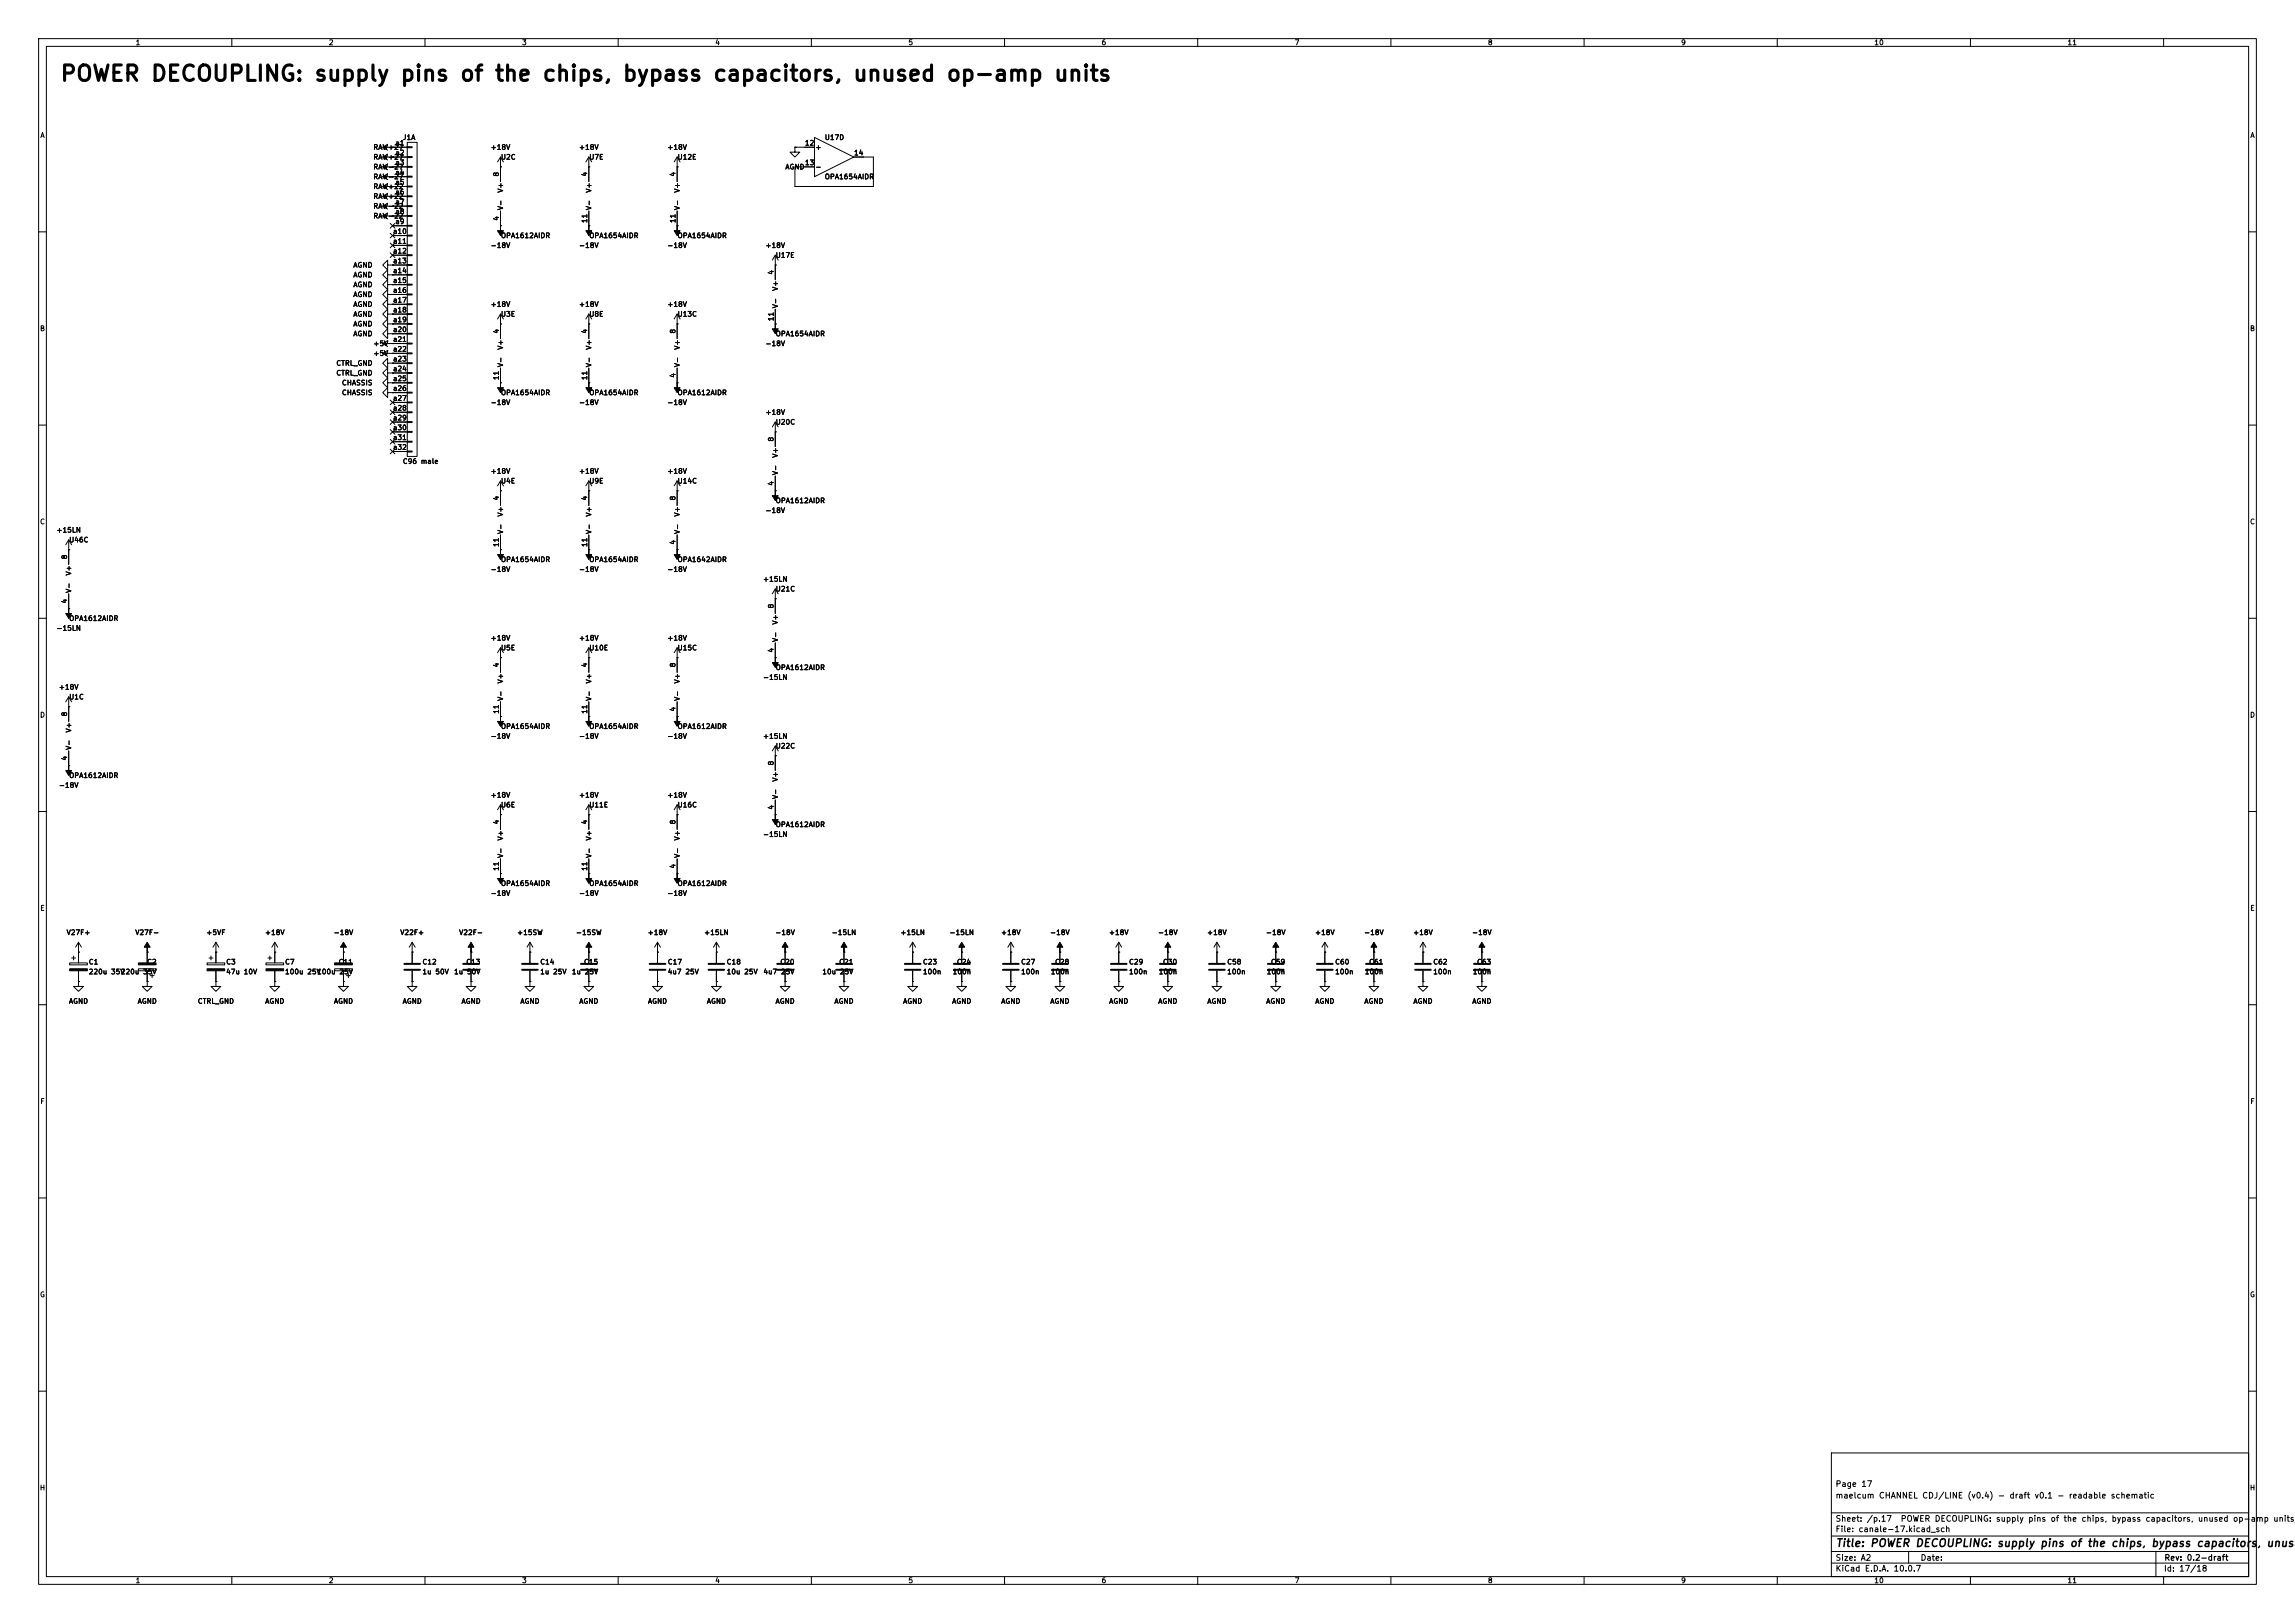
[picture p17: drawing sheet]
<svg xmlns="http://www.w3.org/2000/svg" width="594mm" height="420mm" viewBox="0 0 594 420" stroke-linecap="round" stroke-linejoin="round" font-family="sans-serif">
<defs><g id="words">
<text font-size="4" x="15.4" y="22">POWER DECOUPLING: supply pins of the chips, bypass capacitors, unused op-amp units</text>
<text font-size="2" x="475" y="400.8">Title: POWER DECOUPLING: supply pins of the chips, bypass capacitors, unuse</text>
<g font-size="1.5">
<text x="475" y="388.1">maelcum CHANNEL CDJ/LINE (v0.4) - draft v0.1 - readable schematic</text>
<text x="475" y="385.1">Page 17</text>
<text x="475" y="394.1">Sheet: /p.17</text>
<text x="491.8" y="394.1">POWER DECOUPLING: supply pins of the chips, bypass capacitors, unused op-amp units/</text>
<text x="475" y="396.8">File: canale-17.kicad_sch</text>
<text x="475" y="407">KiCad E.D.A. 10.0.7</text>
<text x="475" y="404.2">Size: A2</text>
<text x="497" y="404.2">Date:</text>
<text x="560" y="407">Id: 17/18</text>
<text x="560.1" y="404.2">Rev: 0.2-draft</text>
</g>
<g font-size="1.3">
<text x="35" y="12">1</text>
<text x="85" y="12">2</text>
<text x="135" y="12">3</text>
<text x="185" y="12">4</text>
<text x="235" y="12">5</text>
<text x="285" y="12">6</text>
<text x="335" y="12">7</text>
<text x="385" y="12">8</text>
<text x="435" y="12">9</text>
<text x="485" y="12">10</text>
<text x="535" y="12">11</text>
<text x="10.3" y="36">A</text>
<text x="582.3" y="36">A</text>
<text x="96.5" y="41.6">RAW+27</text>
<text x="96.5" y="39.1">RAW+27</text>
<text x="102.2" y="38">a1</text>
<text x="102.2" y="40.5">a2</text>
<text x="104.1" y="36.5">J1A</text>
<text x="126.9" y="39.1">+18V</text>
<text x="129.5" y="41.6">U2C</text>
<text x="149.7" y="39.1">+18V</text>
<text x="152.4" y="41.6">U7E</text>
<text x="172.6" y="39.1">+18V</text>
<text x="175.2" y="41.6">U12E</text>
<text x="208.2" y="38">12</text>
<text x="210.9" y="39.1">+</text>
<text x="213.3" y="36.5">U17D</text>
<text x="220.9" y="40.5">14</text>
<text x="96.5" y="44.1">RAW-27</text>
<text x="96.5" y="46.7">RAW-27</text>
<text x="102.2" y="43">a3</text>
<text x="102.2" y="45.6">a4</text>
<text x="129.4" y="45.8" transform="rotate(-90 129.4 45.8)">8</text>
<text x="152.3" y="45.8" transform="rotate(-90 152.3 45.8)">4</text>
<text x="175.1" y="45.8" transform="rotate(-90 175.1 45.8)">4</text>
<text x="203.1" y="44.1">AGND</text>
<text x="208.2" y="43">13</text>
<text x="210.9" y="44.1">-</text>
<text x="213.3" y="46.7">OPA1654AIDR</text>
<text x="96.5" y="51.8">RAW+22</text>
<text x="96.5" y="49.2">RAW+22</text>
<text x="102.2" y="48.1">a5</text>
<text x="102.2" y="50.7">a6</text>
<text x="102.2" y="53.2">a7</text>
<text x="130.5" y="50" transform="rotate(-90 130.5 50)">V+</text>
<text x="153.4" y="50" transform="rotate(-90 153.4 50)">V+</text>
<text x="176.2" y="50" transform="rotate(-90 176.2 50)">V+</text>
<text x="96.5" y="54.3">RAW-22</text>
<text x="96.5" y="56.8">RAW-22</text>
<text x="102.2" y="55.7">a8</text>
<text x="102.2" y="58.3">a9</text>
<text x="129.4" y="57.2" transform="rotate(-90 129.4 57.2)">4</text>
<text x="130.5" y="54.5" transform="rotate(-90 130.5 54.5)">V-</text>
<text x="152.3" y="57.9" transform="rotate(-90 152.3 57.9)">11</text>
<text x="153.4" y="54.5" transform="rotate(-90 153.4 54.5)">V-</text>
<text x="175.1" y="57.9" transform="rotate(-90 175.1 57.9)">11</text>
<text x="176.2" y="54.5" transform="rotate(-90 176.2 54.5)">V-</text>
<text x="101.6" y="60.8">a10</text>
<text x="101.6" y="63.4">a11</text>
<text x="101.6" y="65.9">a12</text>
<text x="126.9" y="64.5">-18V</text>
<text x="129.5" y="61.9">OPA1612AIDR</text>
<text x="149.7" y="64.5">-18V</text>
<text x="152.4" y="61.9">OPA1654AIDR</text>
<text x="172.6" y="64.5">-18V</text>
<text x="175.2" y="61.9">OPA1654AIDR</text>
<text x="198" y="64.5">+18V</text>
<text x="91.3" y="69.5">AGND</text>
<text x="101.6" y="68.4">a13</text>
<text x="101.6" y="71">a14</text>
<text x="200.5" y="71.2" transform="rotate(-90 200.5 71.2)">4</text>
<text x="200.6" y="67">U17E</text>
<text x="91.3" y="74.6">AGND</text>
<text x="91.3" y="77.2">AGND</text>
<text x="91.3" y="72.1">AGND</text>
<text x="101.6" y="73.5">a15</text>
<text x="101.6" y="76.1">a16</text>
<text x="201.6" y="75.4" transform="rotate(-90 201.6 75.4)">V+</text>
<text x="91.3" y="82.2">AGND</text>
<text x="91.3" y="79.7">AGND</text>
<text x="101.6" y="78.6">a17</text>
<text x="101.6" y="81.1">a18</text>
<text x="101.6" y="83.7">a19</text>
<text x="126.9" y="79.7">+18V</text>
<text x="129.5" y="82.2">U3E</text>
<text x="149.7" y="79.7">+18V</text>
<text x="152.4" y="82.2">U8E</text>
<text x="172.6" y="79.7">+18V</text>
<text x="175.2" y="82.2">U13C</text>
<text x="200.5" y="83.3" transform="rotate(-90 200.5 83.3)">11</text>
<text x="201.6" y="79.9" transform="rotate(-90 201.6 79.9)">V-</text>
<text x="10.2" y="86">B</text>
<text x="91.3" y="84.8">AGND</text>
<text x="91.3" y="87.3">AGND</text>
<text x="96.5" y="89.9">+5V</text>
<text x="101.6" y="86.2">a20</text>
<text x="101.6" y="88.8">a21</text>
<text x="129.4" y="86.5" transform="rotate(-90 129.4 86.5)">4</text>
<text x="152.3" y="86.5" transform="rotate(-90 152.3 86.5)">4</text>
<text x="175.1" y="86.5" transform="rotate(-90 175.1 86.5)">8</text>
<text x="198" y="89.9">-18V</text>
<text x="200.6" y="87.3">OPA1654AIDR</text>
<text x="582.2" y="86">B</text>
<text x="86.9" y="94.9">CTRL_GND</text>
<text x="96.5" y="92.4">+5V</text>
<text x="101.6" y="91.3">a22</text>
<text x="101.6" y="93.8">a23</text>
<text x="130.5" y="95.1" transform="rotate(-90 130.5 95.1)">V-</text>
<text x="130.5" y="90.6" transform="rotate(-90 130.5 90.6)">V+</text>
<text x="153.4" y="95.1" transform="rotate(-90 153.4 95.1)">V-</text>
<text x="153.4" y="90.6" transform="rotate(-90 153.4 90.6)">V+</text>
<text x="176.2" y="95.1" transform="rotate(-90 176.2 95.1)">V-</text>
<text x="176.2" y="90.6" transform="rotate(-90 176.2 90.6)">V+</text>
<text x="86.9" y="97.5">CTRL_GND</text>
<text x="88.4" y="100">CHASSIS</text>
<text x="101.6" y="96.4">a24</text>
<text x="101.6" y="98.9">a25</text>
<text x="101.6" y="101.5">a26</text>
<text x="129.4" y="98.5" transform="rotate(-90 129.4 98.5)">11</text>
<text x="152.3" y="98.5" transform="rotate(-90 152.3 98.5)">11</text>
<text x="175.1" y="97.9" transform="rotate(-90 175.1 97.9)">4</text>
<text x="88.4" y="102.6">CHASSIS</text>
<text x="101.6" y="104">a27</text>
<text x="101.6" y="106.5">a28</text>
<text x="126.9" y="105.1">-18V</text>
<text x="129.5" y="102.6">OPA1654AIDR</text>
<text x="149.7" y="105.1">-18V</text>
<text x="152.4" y="102.6">OPA1654AIDR</text>
<text x="172.6" y="105.1">-18V</text>
<text x="175.2" y="102.6">OPA1612AIDR</text>
<text x="198" y="107.6">+18V</text>
<text x="101.6" y="109.1">a29</text>
<text x="101.6" y="111.6">a30</text>
<text x="200.6" y="110.2">U20C</text>
<text x="101.6" y="114.2">a31</text>
<text x="101.6" y="116.7">a32</text>
<text x="200.5" y="114.4" transform="rotate(-90 200.5 114.4)">8</text>
<text x="201.6" y="118.6" transform="rotate(-90 201.6 118.6)">V+</text>
<text x="104.1" y="120.3">C96 male</text>
<text x="126.9" y="122.9">+18V</text>
<text x="129.5" y="125.4">U4E</text>
<text x="149.7" y="122.9">+18V</text>
<text x="152.4" y="125.4">U9E</text>
<text x="172.6" y="122.9">+18V</text>
<text x="175.2" y="125.4">U14C</text>
<text x="200.5" y="125.8" transform="rotate(-90 200.5 125.8)">4</text>
<text x="201.6" y="123.1" transform="rotate(-90 201.6 123.1)">V-</text>
<text x="129.4" y="129.6" transform="rotate(-90 129.4 129.6)">4</text>
<text x="152.3" y="129.6" transform="rotate(-90 152.3 129.6)">4</text>
<text x="175.1" y="129.6" transform="rotate(-90 175.1 129.6)">8</text>
<text x="200.6" y="130.5">OPA1612AIDR</text>
<text x="10.2" y="136">C</text>
<text x="130.5" y="133.8" transform="rotate(-90 130.5 133.8)">V+</text>
<text x="153.4" y="133.8" transform="rotate(-90 153.4 133.8)">V+</text>
<text x="176.2" y="133.8" transform="rotate(-90 176.2 133.8)">V+</text>
<text x="198" y="133">-18V</text>
<text x="582.2" y="136">C</text>
<text x="14.5" y="138.1">+15LN</text>
<text x="17.8" y="140.7">U46C</text>
<text x="129.4" y="141.7" transform="rotate(-90 129.4 141.7)">11</text>
<text x="130.5" y="138.3" transform="rotate(-90 130.5 138.3)">V-</text>
<text x="152.3" y="141.7" transform="rotate(-90 152.3 141.7)">11</text>
<text x="153.4" y="138.3" transform="rotate(-90 153.4 138.3)">V-</text>
<text x="175.1" y="141.1" transform="rotate(-90 175.1 141.1)">4</text>
<text x="176.2" y="138.3" transform="rotate(-90 176.2 138.3)">V-</text>
<text x="17.6" y="144.9" transform="rotate(-90 17.6 144.9)">8</text>
<text x="18.7" y="149.1" transform="rotate(-90 18.7 149.1)">V+</text>
<text x="126.9" y="148.3">-18V</text>
<text x="129.5" y="145.7">OPA1654AIDR</text>
<text x="149.7" y="148.3">-18V</text>
<text x="152.4" y="145.7">OPA1654AIDR</text>
<text x="172.6" y="148.3">-18V</text>
<text x="175.2" y="145.7">OPA1642AIDR</text>
<text x="18.7" y="153.6" transform="rotate(-90 18.7 153.6)">V-</text>
<text x="197.4" y="150.8">+15LN</text>
<text x="200.6" y="153.4">U21C</text>
<text x="17.6" y="156.3" transform="rotate(-90 17.6 156.3)">4</text>
<text x="17.8" y="161">OPA1612AIDR</text>
<text x="200.5" y="157.6" transform="rotate(-90 200.5 157.6)">8</text>
<text x="201.6" y="161.8" transform="rotate(-90 201.6 161.8)">V+</text>
<text x="14.5" y="163.5">-15LN</text>
<text x="126.9" y="166.1">+18V</text>
<text x="149.7" y="166.1">+18V</text>
<text x="172.6" y="166.1">+18V</text>
<text x="201.6" y="166.3" transform="rotate(-90 201.6 166.3)">V-</text>
<text x="129.4" y="172.8" transform="rotate(-90 129.4 172.8)">4</text>
<text x="129.5" y="168.6">U5E</text>
<text x="152.3" y="172.8" transform="rotate(-90 152.3 172.8)">4</text>
<text x="152.4" y="168.6">U10E</text>
<text x="175.1" y="172.8" transform="rotate(-90 175.1 172.8)">8</text>
<text x="175.2" y="168.6">U15C</text>
<text x="200.5" y="169" transform="rotate(-90 200.5 169)">4</text>
<text x="200.6" y="173.7">OPA1612AIDR</text>
<text x="15.1" y="178.8">+18V</text>
<text x="130.5" y="177" transform="rotate(-90 130.5 177)">V+</text>
<text x="153.4" y="177" transform="rotate(-90 153.4 177)">V+</text>
<text x="176.2" y="177" transform="rotate(-90 176.2 177)">V+</text>
<text x="197.4" y="176.2">-15LN</text>
<text x="10.2" y="186">D</text>
<text x="17.6" y="185.5" transform="rotate(-90 17.6 185.5)">8</text>
<text x="17.8" y="181.3">U1C</text>
<text x="129.4" y="184.9" transform="rotate(-90 129.4 184.9)">11</text>
<text x="130.5" y="181.5" transform="rotate(-90 130.5 181.5)">V-</text>
<text x="152.3" y="184.9" transform="rotate(-90 152.3 184.9)">11</text>
<text x="153.4" y="181.5" transform="rotate(-90 153.4 181.5)">V-</text>
<text x="175.1" y="184.2" transform="rotate(-90 175.1 184.2)">4</text>
<text x="176.2" y="181.5" transform="rotate(-90 176.2 181.5)">V-</text>
<text x="582.2" y="186">D</text>
<text x="18.7" y="189.7" transform="rotate(-90 18.7 189.7)">V+</text>
<text x="126.9" y="191.5">-18V</text>
<text x="129.5" y="188.9">OPA1654AIDR</text>
<text x="149.7" y="191.5">-18V</text>
<text x="152.4" y="188.9">OPA1654AIDR</text>
<text x="172.6" y="191.5">-18V</text>
<text x="175.2" y="188.9">OPA1612AIDR</text>
<text x="197.4" y="191.5">+15LN</text>
<text x="17.6" y="196.9" transform="rotate(-90 17.6 196.9)">4</text>
<text x="18.7" y="194.2" transform="rotate(-90 18.7 194.2)">V-</text>
<text x="200.6" y="194">U22C</text>
<text x="17.8" y="201.6">OPA1612AIDR</text>
<text x="200.5" y="198.2" transform="rotate(-90 200.5 198.2)">8</text>
<text x="201.6" y="202.4" transform="rotate(-90 201.6 202.4)">V+</text>
<text x="15.1" y="204.2">-18V</text>
<text x="126.9" y="206.7">+18V</text>
<text x="129.5" y="209.2">U6E</text>
<text x="149.7" y="206.7">+18V</text>
<text x="152.4" y="209.2">U11E</text>
<text x="172.6" y="206.7">+18V</text>
<text x="175.2" y="209.2">U16C</text>
<text x="200.5" y="209.6" transform="rotate(-90 200.5 209.6)">4</text>
<text x="201.6" y="206.9" transform="rotate(-90 201.6 206.9)">V-</text>
<text x="129.4" y="213.5" transform="rotate(-90 129.4 213.5)">4</text>
<text x="152.3" y="213.5" transform="rotate(-90 152.3 213.5)">4</text>
<text x="175.1" y="213.5" transform="rotate(-90 175.1 213.5)">8</text>
<text x="200.6" y="214.3">OPA1612AIDR</text>
<text x="130.5" y="217.6" transform="rotate(-90 130.5 217.6)">V+</text>
<text x="153.4" y="217.6" transform="rotate(-90 153.4 217.6)">V+</text>
<text x="176.2" y="217.6" transform="rotate(-90 176.2 217.6)">V+</text>
<text x="197.4" y="216.9">-15LN</text>
<text x="129.4" y="225.5" transform="rotate(-90 129.4 225.5)">11</text>
<text x="130.5" y="222.1" transform="rotate(-90 130.5 222.1)">V-</text>
<text x="152.3" y="225.5" transform="rotate(-90 152.3 225.5)">11</text>
<text x="153.4" y="222.1" transform="rotate(-90 153.4 222.1)">V-</text>
<text x="175.1" y="224.9" transform="rotate(-90 175.1 224.9)">4</text>
<text x="176.2" y="222.1" transform="rotate(-90 176.2 222.1)">V-</text>
<text x="126.9" y="232.1">-18V</text>
<text x="129.5" y="229.6">OPA1654AIDR</text>
<text x="149.7" y="232.1">-18V</text>
<text x="152.4" y="229.6">OPA1654AIDR</text>
<text x="172.6" y="232.1">-18V</text>
<text x="175.2" y="229.6">OPA1612AIDR</text>
<text x="10.3" y="236">E</text>
<text x="582.3" y="236">E</text>
<text x="17.1" y="242.3">V27F+</text>
<text x="34.9" y="242.3">V27F-</text>
<text x="53.3" y="242.3">+5VF</text>
<text x="68.5" y="242.3">+18V</text>
<text x="86.2" y="242.3">-18V</text>
<text x="103.5" y="242.3">V22F+</text>
<text x="118.7" y="242.3">V22F-</text>
<text x="133.7" y="242.3">+15SW</text>
<text x="148.9" y="242.3">-15SW</text>
<text x="167.5" y="242.3">+18V</text>
<text x="182.1" y="242.3">+15LN</text>
<text x="200.5" y="242.3">-18V</text>
<text x="215.1" y="242.3">-15LN</text>
<text x="232.9" y="242.3">+15LN</text>
<text x="245.6" y="242.3">-15LN</text>
<text x="259" y="242.3">+18V</text>
<text x="271.7" y="242.3">-18V</text>
<text x="286.9" y="242.3">+18V</text>
<text x="299.6" y="242.3">-18V</text>
<text x="312.3" y="242.3">+18V</text>
<text x="327.5" y="242.3">-18V</text>
<text x="340.2" y="242.3">+18V</text>
<text x="352.9" y="242.3">-18V</text>
<text x="365.6" y="242.3">+18V</text>
<text x="380.9" y="242.3">-18V</text>
<text x="22.8" y="249.9">C1</text>
<text x="37.9" y="249.9">C2</text>
<text x="58.4" y="249.9">C3</text>
<text x="73.6" y="249.9">C7</text>
<text x="87.5" y="249.9">C11</text>
<text x="109.2" y="249.9">C12</text>
<text x="120.5" y="249.9">C13</text>
<text x="139.7" y="249.9">C14</text>
<text x="151" y="249.9">C15</text>
<text x="172.7" y="249.9">C17</text>
<text x="187.9" y="249.9">C18</text>
<text x="201.8" y="249.9">C20</text>
<text x="217.1" y="249.9">C21</text>
<text x="238.7" y="249.9">C23</text>
<text x="247.5" y="249.9">C24</text>
<text x="264.1" y="249.9">C27</text>
<text x="272.9" y="249.9">C28</text>
<text x="292.1" y="249.9">C29</text>
<text x="300.9" y="249.9">C30</text>
<text x="317.5" y="249.9">C58</text>
<text x="328.8" y="249.9">C59</text>
<text x="345.4" y="249.9">C60</text>
<text x="354.2" y="249.9">C61</text>
<text x="370.8" y="249.9">C62</text>
<text x="382.2" y="249.9">C63</text>
<text x="22.8" y="252.4">220u 35V</text>
<text x="31.1" y="252.4">220u 35V</text>
<text x="58.4" y="252.4">47u 10V</text>
<text x="73.6" y="252.4">100u 25V</text>
<text x="81.9" y="252.4">100u 25V</text>
<text x="109.2" y="252.4">1u 50V</text>
<text x="117.4" y="252.4">1u 50V</text>
<text x="139.7" y="252.4">1u 25V</text>
<text x="147.9" y="252.4">1u 25V</text>
<text x="172.7" y="252.4">4u7 25V</text>
<text x="187.9" y="252.4">10u 25V</text>
<text x="197.5" y="252.4">4u7 25V</text>
<text x="212.7" y="252.4">10u 25V</text>
<text x="238.7" y="252.4">100n</text>
<text x="246.4" y="252.4">100n</text>
<text x="264.1" y="252.4">100n</text>
<text x="271.8" y="252.4">100n</text>
<text x="292.1" y="252.4">100n</text>
<text x="299.8" y="252.4">100n</text>
<text x="317.5" y="252.4">100n</text>
<text x="327.7" y="252.4">100n</text>
<text x="345.4" y="252.4">100n</text>
<text x="353.1" y="252.4">100n</text>
<text x="370.8" y="252.4">100n</text>
<text x="381.1" y="252.4">100n</text>
<text x="17.7" y="260">AGND</text>
<text x="35.5" y="260">AGND</text>
<text x="51.1" y="260">CTRL_GND</text>
<text x="68.5" y="260">AGND</text>
<text x="86.3" y="260">AGND</text>
<text x="104.1" y="260">AGND</text>
<text x="119.3" y="260">AGND</text>
<text x="134.6" y="260">AGND</text>
<text x="149.8" y="260">AGND</text>
<text x="167.6" y="260">AGND</text>
<text x="182.8" y="260">AGND</text>
<text x="200.6" y="260">AGND</text>
<text x="215.8" y="260">AGND</text>
<text x="233.6" y="260">AGND</text>
<text x="246.3" y="260">AGND</text>
<text x="259" y="260">AGND</text>
<text x="271.7" y="260">AGND</text>
<text x="287" y="260">AGND</text>
<text x="299.7" y="260">AGND</text>
<text x="312.4" y="260">AGND</text>
<text x="327.6" y="260">AGND</text>
<text x="340.3" y="260">AGND</text>
<text x="353" y="260">AGND</text>
<text x="365.7" y="260">AGND</text>
<text x="380.9" y="260">AGND</text>
<text x="10.3" y="286">F</text>
<text x="582.3" y="286">F</text>
<text x="10.2" y="336">G</text>
<text x="582.2" y="336">G</text>
<text x="10.2" y="386">H</text>
<text x="582.2" y="386">H</text>
<text x="35" y="410">1</text>
<text x="85" y="410">2</text>
<text x="135" y="410">3</text>
<text x="185" y="410">4</text>
<text x="235" y="410">5</text>
<text x="285" y="410">6</text>
<text x="335" y="410">7</text>
<text x="385" y="410">8</text>
<text x="435" y="410">9</text>
<text x="485" y="410">10</text>
<text x="535" y="410">11</text>
</g>
</g></defs>
<g fill="none" stroke="#000" stroke-width=".26">
<path d="M10 10h574v400h-574zM12 12h570v396h-570zM60 10v2M110 10v2M160 10v2M210 10v2M260 10v2M310 10v2M360 10v2M410 10v2M460 10v2M510 10v2"/>
<path d="M560 10v2M99.1 38.1h6.3M99.1 38.1l1.2 .8M100.3 39.9l-1.2 .7M100.3 37.3l-1.2 .8M101.6 38.1h.1M105.4 36.8h2.5v81.3h-2.5zM105.4 38h1.3v.2h-1.3zM205.7 38.1v1.3h1.3l-1.3 1.2-1.2-1.2h1.2M205.7 38.1h.1M205.7 38.1h5.1M210.8 35.6l10.2 5-10.2 5.1z"/>
<path d="M99.1 43.2l1.2 .7M99.1 43.2h6.3M99.1 45.7l1.2 .8M99.1 45.7h6.3M99.1 50.8l1.2 .8M99.1 50.8h6.3M99.1 40.6l1.2 .8M99.1 40.6h6.3M99.1 48.3h6.3M99.1 53.3h6.3M99.1 55.9h6.3M99.1 53.3l1.2 .8"/>
<path d="M99.1 48.3l1.2 .7M99.1 55.9l1.2 .7M100.3 42.4l-1.2 .8M100.3 45l-1.2 .7M100.3 50l-1.2 .8M100.3 52.6l-1.2 .7M100.3 47.5l-1.2 .8M100.3 55.1l-1.2 .8M101 57.8l1.2 1.2M101.6 43.2h.1M101.6 45.7h.1M101.6 50.8h.1"/>
<path d="M101.6 40.6h.1M101.6 53.3h.1M101.6 48.3h.1M101.6 55.9h.1M101.6 58.4h3.8M102.2 57.8l-1.2 1.2M105.4 40.5h1.3v.3h-1.3zM105.4 43.1h1.3v.2h-1.3zM105.4 45.6h1.3v.2h-1.3zM105.4 48.1h1.3v.3h-1.3zM105.4 50.7h1.3v.2h-1.3zM105.4 53.2h1.3v.3h-1.3z"/>
<path d="M105.4 55.8h1.3v.2h-1.3zM105.4 58.3h1.3v.2h-1.3zM129.5 43.2h.1M129.5 58.4h.1M129.5 40.6l-.7 1.3M129.5 40.6l.8 1.3M129.5 40.6v6.4M129.5 54.6v3.8M152.4 43.2h.1M152.4 58.4h.1M152.4 40.6v6.4M152.4 54.6v3.8"/>
<path d="M152.4 40.6l-.8 1.3M152.4 40.6l.8 1.3M175.3 58.4h.1M175.3 43.2h.1M175.3 40.6v6.4M175.3 54.6v3.8M175.3 40.6l-.8 1.3M175.3 40.6l.7 1.3M221 40.6h5.1v7.7h-20.4v-5.1h5.1M10 60h2M100.3 68.6v-1.3l-1.2 1.3 1.2 1.3v-1.3h1.3M100.3 73.7v-1.3l-1.2 1.3 1.2 1.2v-1.2h1.3"/>
<path d="M100.3 76.2v-1.3l-1.2 1.3 1.2 1.3v-1.3h1.3M100.3 71.1v-1.2l-1.2 1.2 1.2 1.3v-1.3h1.3M100.3 78.7v-1.2l-1.2 1.2 1.2 1.3v-1.3h1.3M101 60.4l1.2 1.2M101 62.9l1.2 1.2M101 65.4l1.2 1.2M101.6 68.6h.1M101.6 73.7h.1M101.6 76.2h.1M101.6 71.1h.1M101.6 78.7h.1M101.6 61h3.8"/>
<path d="M101.6 63.5h3.8M101.6 66h3.8M101.6 68.6h3.8M101.6 71.1h3.8M101.6 73.7h3.8M101.6 76.2h3.8M101.6 78.7h3.8M102.2 60.4l-1.2 1.2M102.2 62.9l-1.2 1.2M102.2 65.4l-1.2 1.2M105.4 60.8h1.3v.3h-1.3zM105.4 63.4h1.3v.2h-1.3z"/>
<path d="M105.4 65.9h1.3v.3h-1.3zM105.4 68.5h1.3v.2h-1.3zM105.4 71h1.3v.2h-1.3zM105.4 73.5h1.3v.3h-1.3zM105.4 76.1h1.3v.2h-1.3zM105.4 78.6h1.3v.3h-1.3zM200.7 68.6h.1M200.7 66v6.4M200.7 66l-.8 1.3M200.7 66l.7 1.3M582 60h2M99.1 88.9l1.2 .8"/>
<path d="M99.1 88.9h6.3M99.1 91.4h6.3M99.1 91.4l1.2 .8M100.3 99.1v-1.3l-1.2 1.3 1.2 1.2v-1.2h1.3M100.3 83.8v-1.2l-1.2 1.2 1.2 1.3v-1.3h1.3M100.3 94v-1.3l-1.2 1.3 1.2 1.3v-1.3h1.3M100.3 96.5v-1.2l-1.2 1.2 1.2 1.3v-1.3h1.3M100.3 81.3v-1.3l-1.2 1.3 1.2 1.3v-1.3h1.3M100.3 86.4v-1.3l-1.2 1.3 1.2 1.2v-1.2h1.3M100.3 88.1l-1.2 .8M100.3 90.7l-1.2 .7M101.6 99.1h.1"/>
<path d="M101.6 88.9h.1M101.6 83.8h.1M101.6 94h.1M101.6 91.4h.1M101.6 96.5h.1M101.6 81.3h.1M101.6 86.4h.1M101.6 81.3h3.8M101.6 83.8h3.8M101.6 86.4h3.8M101.6 94h3.8M101.6 96.5h3.8"/>
<path d="M101.6 99.1h3.8M105.4 81.2h1.3v.2h-1.3zM105.4 83.7h1.3v.2h-1.3zM105.4 86.2h1.3v.3h-1.3zM105.4 88.8h1.3v.2h-1.3zM105.4 91.3h1.3v.3h-1.3zM105.4 93.9h1.3v.2h-1.3zM105.4 96.4h1.3v.2h-1.3zM105.4 98.9h1.3v.3h-1.3zM129.5 83.8h.1M129.5 99.1h.1M129.5 81.3v6.3"/>
<path d="M129.5 95.3v3.8M129.5 81.3l-.7 1.3M129.5 81.3l.8 1.3M152.4 83.8h.1M152.4 99.1h.1M152.4 81.3v6.3M152.4 95.3v3.8M152.4 81.3l-.8 1.3M152.4 81.3l.8 1.3M175.3 99.1h.1M175.3 83.8h.1M175.3 81.3v6.3"/>
<path d="M175.3 95.3v3.8M175.3 81.3l-.8 1.3M175.3 81.3l.7 1.3M200.7 83.8h.1M200.7 80v3.8M10 110h2M100.3 101.6v-1.3l-1.2 1.3 1.2 1.3v-1.3h1.3M101 106.1l1.2 1.2M101 103.5l1.2 1.2M101 108.6l1.2 1.2M101 116.2l1.2 1.2M101 111.2l1.2 1.2"/>
<path d="M101 113.7l1.2 1.2M101.6 101.6h.1M101.6 101.6h3.8M101.6 104.1h3.8M101.6 106.7h3.8M101.6 109.2h3.8M101.6 111.8h3.8M101.6 114.3h3.8M101.6 116.8h3.8M102.2 106.1l-1.2 1.2M102.2 103.5l-1.2 1.2M102.2 108.6l-1.2 1.2"/>
<path d="M102.2 116.2l-1.2 1.2M102.2 111.2l-1.2 1.2M102.2 113.7l-1.2 1.2M105.4 101.5h1.3v.2h-1.3zM105.4 104h1.3v.3h-1.3zM105.4 106.6h1.3v.2h-1.3zM105.4 109.1h1.3v.2h-1.3zM105.4 111.6h1.3v.3h-1.3zM105.4 114.2h1.3v.2h-1.3zM105.4 116.7h1.3v.3h-1.3zM200.7 111.8h.1M200.7 109.2v6.4"/>
<path d="M200.7 109.2l-.8 1.3M200.7 109.2l.7 1.3M582 110h2M17.8 139.7l-.8 1.3M17.8 139.7l.7 1.3M17.8 139.7v6.4M129.5 127h.1M129.5 124.5v6.3M129.5 138.4v3.8M129.5 124.5l-.7 1.2M129.5 124.5l.8 1.2M152.4 127h.1"/>
<path d="M152.4 124.5v6.3M152.4 138.4v3.8M152.4 124.5l-.8 1.2M152.4 124.5l.8 1.2M175.3 127h.1M175.3 124.5v6.3M175.3 138.4v3.8M175.3 124.5l-.8 1.2M175.3 124.5l.7 1.2M200.7 127h.1M200.7 123.2v3.8M17.8 142.2h.1"/>
<path d="M17.8 157.5h.1M17.8 153.7v3.8M129.5 142.2h.1M152.4 142.2h.1M175.3 142.2h.1M200.7 154.9h.1M200.7 152.4v6.4M200.7 152.4l-.8 1.3M200.7 152.4l.7 1.3M10 160h2M129.5 170.2h.1M129.5 167.6v6.4"/>
<path d="M129.5 167.6l-.7 1.3M129.5 167.6l.8 1.3M152.4 170.2h.1M152.4 167.6v6.4M152.4 167.6l-.8 1.3M152.4 167.6l.8 1.3M175.3 170.2h.1M175.3 167.6v6.4M175.3 167.6l-.8 1.3M175.3 167.6l.7 1.3M200.7 170.2h.1M200.7 166.4v3.8"/>
<path d="M582 160h2M17.8 182.9h.1M17.8 198.1h.1M17.8 180.3v6.4M17.8 194.3v3.8M17.8 180.3l-.8 1.3M17.8 180.3l.7 1.3M129.5 185.4h.1M129.5 181.6v3.8M152.4 185.4h.1M152.4 181.6v3.8M175.3 185.4h.1"/>
<path d="M175.3 181.6v3.8M200.7 195.6h.1M200.7 193v6.4M200.7 193l-.8 1.3M200.7 193l.7 1.3M10 210h2M129.5 210.8h.1M129.5 208.3v6.3M129.5 208.3l-.7 1.3M129.5 208.3l.8 1.3M152.4 210.8h.1M152.4 208.3v6.3"/>
<path d="M152.4 208.3l-.8 1.3M152.4 208.3l.8 1.3M175.3 210.8h.1M175.3 208.3v6.3M175.3 208.3l-.8 1.3M175.3 208.3l.7 1.3M200.7 210.8h.1M200.7 207v3.8M582 210h2M129.5 226.1h.1M129.5 222.3v3.8M152.4 226.1h.1"/>
<path d="M152.4 222.3v3.8M175.3 226.1h.1M175.3 222.3v3.8M18 249.2h4.6v.5h-4.6zM18.5 247.9h1.1M19 247.4v1M20.3 246.4h.1M20.3 254v1.3h1.3l-1.3 1.2-1.3-1.2h1.3M20.3 254h.1M20.3 243.8l-.7 1.3M20.3 243.8l.8 1.3M20.3 243.8v5.4"/>
<path d="M20.3 251.2v2.8M35.8 250.7h4.6v.5h-4.6zM38.1 246.4h.1M38.1 254v1.3h1.3l-1.3 1.2-1.3-1.2h1.3M38.1 254h.1M38.1 246.4v2.8M38.1 251.2v2.8M38.9 252.5h1M39.4 252v1M53.6 249.2h4.6v.5h-4.6zM54.1 247.9h1M54.6 247.4v1"/>
<path d="M55.9 254v1.3h1.2l-1.2 1.2-1.3-1.2h1.3M55.9 254h.1M55.9 246.4h.1M55.9 243.8v5.4M55.9 251.2v2.8M55.9 243.8l-.8 1.3M55.9 243.8l.7 1.3M68.8 249.2h4.6v.5h-4.6zM69.3 247.9h1.1M69.8 247.4v1M71.1 246.4h.1M71.1 254v1.3h1.3l-1.3 1.2-1.3-1.2h1.3"/>
<path d="M71.1 254h.1M71.1 243.8v5.4M71.1 251.2v2.8M71.1 243.8l-.7 1.3M71.1 243.8l.8 1.3M86.6 250.7h4.6v.5h-4.6zM88.9 246.4h.1M88.9 254v1.3h1.3l-1.3 1.2-1.3-1.2h1.3M88.9 254h.1M88.9 246.4v2.8M88.9 251.2v2.8M89.7 252.5h1"/>
<path d="M90.2 252v1M106.7 254v1.3h1.2l-1.2 1.2-1.3-1.2h1.3M106.7 254h.1M106.7 246.4h.1M106.7 243.8v5.4M106.7 251.2v2.8M106.7 243.8l-.8 1.3M106.7 243.8l.7 1.3M121.9 254v1.3h1.3l-1.3 1.2-1.3-1.2h1.3M121.9 254h.1M121.9 246.4h.1M121.9 246.4v2.8"/>
<path d="M121.9 251.2v2.8M137.2 246.4h.1M137.2 254v1.3h1.2l-1.2 1.2-1.3-1.2h1.3M137.2 254h.1M137.2 243.8l-.8 1.3M137.2 243.8l.7 1.3M137.2 243.8v5.4M137.2 251.2v2.8M152.4 254v1.3h1.3l-1.3 1.2-1.3-1.2h1.3M152.4 254h.1M152.4 246.4h.1M152.4 246.4v2.8"/>
<path d="M152.4 251.2v2.8M170.2 246.4h.1M170.2 254v1.3h1.2l-1.2 1.2-1.3-1.2h1.3M170.2 254h.1M170.2 243.8v5.4M170.2 251.2v2.8M170.2 243.8l-.8 1.3M170.2 243.8l.7 1.3M185.4 254v1.3h1.3l-1.3 1.2-1.3-1.2h1.3M185.4 254h.1M185.4 246.4h.1M185.4 243.8v5.4"/>
<path d="M185.4 251.2v2.8M185.4 243.8l-.7 1.3M185.4 243.8l.8 1.3M203.2 254v1.3h1.3l-1.3 1.2-1.3-1.2h1.3M203.2 254h.1M203.2 246.4h.1M203.2 246.4v2.8M203.2 251.2v2.8M218.4 246.4h.1M218.4 254v1.3h1.3l-1.3 1.2-1.2-1.2h1.2M218.4 254h.1M218.4 246.4v2.8"/>
<path d="M218.4 251.2v2.8M236.2 254v1.3h1.3l-1.3 1.2-1.3-1.2h1.3M236.2 254h.1M236.2 246.4h.1M236.2 243.8v5.4M236.2 251.2v2.8M236.2 243.8l-.7 1.3M236.2 243.8l.8 1.3M248.9 254v1.3h1.3l-1.3 1.2-1.3-1.2h1.3M248.9 254h.1M248.9 246.4h.1M248.9 246.4v2.8"/>
<path d="M248.9 251.2v2.8M261.6 254v1.3h1.3l-1.3 1.2-1.3-1.2h1.3M261.6 254h.1M261.6 246.4h.1M261.6 243.8l-.7 1.3M261.6 243.8l.8 1.3M261.6 243.8v5.4M261.6 251.2v2.8M274.3 254v1.3h1.3l-1.3 1.2-1.3-1.2h1.3M274.3 254h.1M274.3 246.4h.1M274.3 246.4v2.8"/>
<path d="M274.3 251.2v2.8M289.6 254v1.3h1.2l-1.2 1.2-1.3-1.2h1.3M289.6 254h.1M289.6 246.4h.1M289.6 243.8l-.8 1.3M289.6 243.8l.7 1.3M289.6 243.8v5.4M289.6 251.2v2.8M302.3 254v1.3h1.2l-1.2 1.2-1.3-1.2h1.3M302.3 254h.1M302.3 246.4h.1M302.3 246.4v2.8"/>
<path d="M302.3 251.2v2.8M315 254v1.3h1.2l-1.2 1.2-1.3-1.2h1.3M315 254h.1M315 246.4h.1M315 243.8l-.8 1.3M315 243.8l.7 1.3M315 243.8v5.4M315 251.2v2.8M330.2 254v1.3h1.3l-1.3 1.2-1.3-1.2h1.3M330.2 254h.1M330.2 246.4h.1M330.2 246.4v2.8"/>
<path d="M330.2 251.2v2.8M342.9 246.4h.1M342.9 254v1.3h1.3l-1.3 1.2-1.3-1.2h1.3M342.9 254h.1M342.9 243.8v5.4M342.9 251.2v2.8M342.9 243.8l-.8 1.3M342.9 243.8l.8 1.3M355.6 246.4h.1M355.6 254v1.3h1.3l-1.3 1.2-1.3-1.2h1.3M355.6 254h.1M355.6 246.4v2.8"/>
<path d="M355.6 251.2v2.8M368.3 246.4h.1M368.3 254v1.3h1.3l-1.3 1.2-1.3-1.2h1.3M368.3 254h.1M368.3 243.8l-.8 1.3M368.3 243.8l.8 1.3M368.3 243.8v5.4M368.3 251.2v2.8M383.5 246.4h.1M383.5 254v1.3h1.3l-1.3 1.2-1.2-1.2h1.2M383.5 254h.1M383.5 246.4v2.8"/>
<path d="M383.5 251.2v2.8M10 260h2M582 260h2M10 310h2M582 310h2M10 360h2M474 376h108v32h-108zM582 360h2M474 397.5h108M474 391.5h108M60 408v2M110 408v2"/>
<path d="M160 408v2M210 408v2M260 408v2M310 408v2M360 408v2M410 408v2M460 408v2M474 404.5h108M474 401.5h108M494 401.5v3M510 408v2M558 401.5v6.5"/>
<path d="M560 408v2"/>
</g>
<g fill="none" stroke="#000" stroke-width=".51">
<path d="M104.6 251h4.1M104.6 249.4h4.1M119.9 251h4.1M119.9 249.4h4.1M135.1 251h4.1M135.1 249.4h4.1M150.4 251h4M150.4 249.4h4M168.1 251h4.1M168.1 249.4h4.1M183.4 251h4.1M183.4 249.4h4.1"/>
<path d="M201.2 251h4M201.2 249.4h4M216.4 251h4.1M216.4 249.4h4.1M234.2 251h4.1M234.2 249.4h4.1M246.9 251h4.1M246.9 249.4h4.1M259.6 251h4.1M259.6 249.4h4.1M272.3 251h4.1M272.3 249.4h4.1"/>
<path d="M287.5 251h4.1M287.5 249.4h4.1M300.2 251h4.1M300.2 249.4h4.1M312.9 251h4.1M312.9 249.4h4.1M328.2 251h4M328.2 249.4h4M340.9 251h4M340.9 249.4h4M353.6 251h4M353.6 249.4h4"/>
<path d="M366.3 251h4M366.3 249.4h4M381.5 251h4.1M381.5 249.4h4.1"/>
</g>
<g fill="#000" stroke="#000" stroke-width=".26">
<path d="M129.5 58.4v1.3h.8l-.8 1.3-.7-1.3h.7zM152.4 58.4v1.3h.8l-.8 1.3-.8-1.3h.8zM175.3 58.4v1.3h.7l-.7 1.3-.8-1.3h.8zM129.5 99.1v1.2h.8l-.8 1.3-.7-1.3h.7zM152.4 99.1v1.2h.8l-.8 1.3-.8-1.3h.8zM175.3 99.1v1.2h.7l-.7 1.3-.8-1.3h.8zM200.7 83.8v1.3h.7l-.7 1.3-.8-1.3h.8zM200.7 127v1.3h.7l-.7 1.2-.8-1.2h.8zM17.8 157.5v1.3h.7l-.7 1.2-.8-1.2h.8zM129.5 142.2v1.3h.8l-.8 1.3-.7-1.3h.7zM152.4 142.2v1.3h.8l-.8 1.3-.8-1.3h.8zM175.3 142.2v1.3h.7l-.7 1.3-.8-1.3h.8z"/>
<path d="M200.7 170.2v1.3h.7l-.7 1.2-.8-1.2h.8zM17.8 198.1v1.3h.7l-.7 1.3-.8-1.3h.8zM129.5 185.4v1.3h.8l-.8 1.3-.7-1.3h.7zM152.4 185.4v1.3h.8l-.8 1.3-.8-1.3h.8zM175.3 185.4v1.3h.7l-.7 1.3-.8-1.3h.8zM200.7 210.8v1.3h.7l-.7 1.3-.8-1.3h.8zM129.5 226.1v1.2h.8l-.8 1.3-.7-1.3h.7zM152.4 226.1v1.2h.8l-.8 1.3-.8-1.3h.8zM175.3 226.1v1.2h.7l-.7 1.3-.8-1.3h.8zM18 250.7h4.6v.5h-4.6zM35.8 249.2h4.6v.5h-4.6zM38.1 243.8l.8 1.3h-.8v1.3v-1.3h-.8z"/>
<path d="M53.6 250.7h4.6v.5h-4.6zM68.8 250.7h4.6v.5h-4.6zM86.6 249.2h4.6v.5h-4.6zM88.9 243.8l.8 1.3h-.8v1.3v-1.3h-.8zM121.9 243.8l.8 1.3h-.8v1.3v-1.3h-.7zM152.4 243.8l.8 1.3h-.8v1.3v-1.3h-.8zM203.2 243.8l.8 1.3h-.8v1.3v-1.3h-.8zM218.4 243.8l.8 1.3h-.8v1.3v-1.3h-.7zM248.9 243.8l.8 1.3h-.8v1.3v-1.3h-.7zM274.3 243.8l.8 1.3h-.8v1.3v-1.3h-.7zM302.3 243.8l.7 1.3h-.7v1.3v-1.3h-.8zM330.2 243.8l.8 1.3h-.8v1.3v-1.3h-.8z"/>
<path d="M355.6 243.8l.8 1.3h-.8v1.3v-1.3h-.8zM383.5 243.8l.8 1.3h-.8v1.3v-1.3h-.7z"/>
</g>
<use href="#words"/>
</svg>
